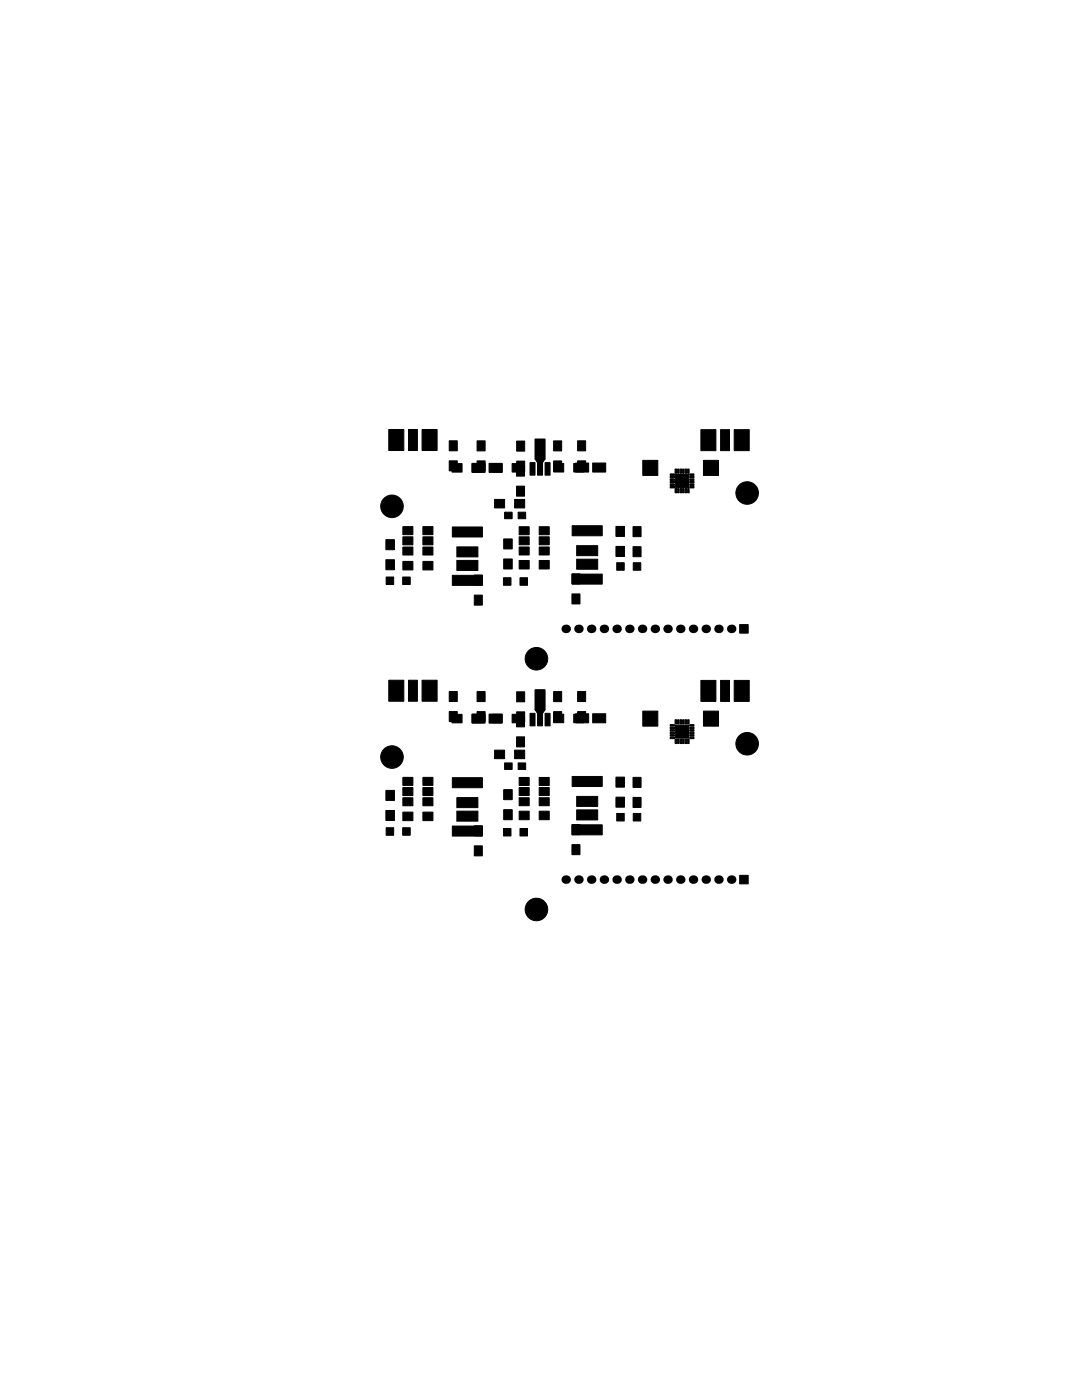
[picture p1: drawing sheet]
<svg xmlns="http://www.w3.org/2000/svg" width="216mm" height="279mm" viewBox="0 0 216 279" stroke-linecap="round" stroke-linejoin="round" font-family="sans-serif">
<g fill="#000" stroke="#000" stroke-width=".2">
<path d="M77.6 85.7h3v4.2h-3zM81.5 85.7h1.8v4.2h-1.8zM84.2 85.7h3v4.2h-3zM90.2 92.5h2v1.7h-2zM89.6 92h1.6v2h-1.6zM89.6 88h1.6v2h-1.6zM94.2 92.5h2v1.7h-2zM94.2 92.5h2.6v1.8h-2.6zM95.2 92h1.6v2h-1.6zM95.2 88h1.6v2h-1.6zM98.2 92.5h2v1.7h-2zM97.6 92.5h2.6v1.8h-2.6z"/>
<path d="M102.2 92.5h2v1.7h-2zM103.1 93h1.6v2h-1.6zM103.1 97h1.6v2h-1.6zM103.1 92h1.6v2h-1.6zM103.1 88h1.6v2h-1.6zM105.8 92.3h1v2.5h-1zM106.8 87.6h2v4h-2zM107.3 92.3h1v2.5h-1zM108.8 92.3h1v2.5h-1zM106.8 91.6h2l-.5 .7h-1zM110.5 92.5h2v1.7h-2zM110.5 92h1.6v2h-1.6z"/>
<path d="M110.5 88h1.6v2h-1.6zM114.5 92.5h2v1.7h-2zM115.3 92h1.6v2h-1.6zM115.3 88h1.6v2h-1.6zM114.9 92.4h2.6v1.8h-2.6zM118.3 92.4h2.6v1.8h-2.6zM128.3 91.9h3v3h-3zM133.7 94.6h.9v.3h-.9zM133.7 95.1h.9v.3h-.9zM133.7 95.6h.9v.3h-.9zM133.7 96.1h.9v.3h-.9zM133.7 96.6h.9v.3h-.9z"/>
<path d="M133.7 97.1h.9v.3h-.9zM134.7 93.6h.3v.9h-.3zM134.7 97.5h.3v.9h-.3zM135.2 93.6h.3v.9h-.3zM135.2 97.5h.3v.9h-.3zM135.7 93.6h.3v.9h-.3zM135.7 97.5h.3v.9h-.3zM134.8 94.7h1.3v1.3h-1.3zM134.8 96h1.3v1.3h-1.3zM136.2 93.6h.3v.9h-.3zM136.2 97.5h.3v.9h-.3zM136.7 93.6h.3v.9h-.3z"/>
<path d="M136.7 97.5h.3v.9h-.3zM137.2 93.6h.3v.9h-.3zM137.2 97.5h.3v.9h-.3zM136.1 94.7h1.3v1.3h-1.3zM136.1 96h1.3v1.3h-1.3zM137.6 97.1h.9v.3h-.9zM137.6 96.6h.9v.3h-.9zM137.6 96.1h.9v.3h-.9zM137.6 95.6h.9v.3h-.9zM137.6 95.1h.9v.3h-.9zM137.6 94.6h.9v.3h-.9zM139.9 85.7h3v4.2h-3z"/>
<path d="M140.4 91.9h3v3h-3zM143.8 85.7h1.8v4.2h-1.8zM146.5 85.7h3v4.2h-3zM77.1 115.2h1.5v1.5h-1.5zM77 111.7h1.7v2h-1.7zM77 107.7h1.7v2h-1.7zM80.4 112h2v1.7h-2zM80.4 115.2h1.5v1.5h-1.5zM80.4 107.1h2v1.6h-2zM80.4 109.2h2v1.6h-2zM80.4 105.1h2v1.6h-2zM84.4 112h2v1.7h-2z"/>
<path d="M84.4 107.1h2v1.6h-2zM84.4 109.2h2v1.6h-2zM84.4 105.1h2v1.6h-2zM90.3 105.2h6v2h-6zM90.3 114.8h6v2h-6zM94.6 114.8h1.6v2h-1.6zM94.6 118.8h1.6v2h-1.6zM91.2 111.8h4.2v2h-4.2zM91.2 109.1h4.2v2h-4.2zM98.7 99.7h2v1.7h-2zM100.5 115.3h1.5v1.5h-1.5zM100.7 102.2h1.5v1.3h-1.5z"/>
<path d="M100.5 111.6h1.7v2h-1.7zM100.5 107.6h1.7v2h-1.7zM102.7 99.7h2v1.7h-2zM103.6 107.1h2v1.6h-2zM103.6 109.2h2v1.6h-2zM103.6 111.9h2v1.7h-2zM103.6 105.1h2v1.6h-2zM103.4 102.2h1.5v1.3h-1.5zM103.8 115.3h1.5v1.5h-1.5zM107.6 107.1h2v1.6h-2zM107.6 109.2h2v1.6h-2zM107.6 111.9h2v1.7h-2z"/>
<path d="M107.6 105.1h2v1.6h-2zM114.1 114.5h1.6v2h-1.6zM114.1 118.5h1.6v2h-1.6zM114.2 104.9h6v2h-6zM114.2 114.6h6v2h-6zM115.1 111.6h4.2v2h-4.2zM115.1 108.9h4.2v2h-4.2zM123.1 112.3h1.5v1.5h-1.5zM122.9 109.1h1.7v2h-1.7zM122.9 105.1h1.7v2h-1.7zM126.4 112.3h1.5v1.5h-1.5zM126.3 109.1h1.6v2h-1.6z"/>
<path d="M126.3 105.1h1.6v2h-1.6zM77.6 135.8h3v4.1h-3zM81.5 135.8h1.8v4.1h-1.8zM84.2 135.8h3v4.1h-3zM139.9 135.8h3v4.2h-3zM143.8 135.8h1.8v4.2h-1.8zM146.5 135.8h3v4.2h-3zM147.6 124.7h1.7v1.7h-1.7zM77 157.7h1.7v2h-1.7zM80.4 155.1h2v1.6h-2zM80.4 159.2h2v1.6h-2zM80.4 157.2h2v1.6h-2z"/>
<path d="M84.4 155.1h2v1.6h-2zM84.4 159.2h2v1.6h-2zM84.4 157.2h2v1.6h-2zM90.2 142.6h2v1.7h-2zM90.3 155.2h6v2h-6zM89.6 142h1.6v2h-1.6zM89.6 138h1.6v2h-1.6zM94.2 142.6h2v1.7h-2zM94.2 142.5h2.6v1.8h-2.6zM95.2 142h1.6v2h-1.6zM95.2 138h1.6v2h-1.6zM98.2 142.6h2v1.7h-2z"/>
<path d="M98.7 149.7h2v1.7h-2zM97.6 142.5h2.6v1.8h-2.6zM102.2 142.6h2v1.7h-2zM100.7 152.3h1.5v1.3h-1.5zM100.5 157.6h1.7v2h-1.7zM102.7 149.7h2v1.7h-2zM103.1 143.1h1.6v2h-1.6zM103.1 147.1h1.6v2h-1.6zM103.6 155.2h2v1.6h-2zM103.6 157.2h2v1.6h-2zM103.1 142.1h1.6v2h-1.6zM103.1 138.1h1.6v2h-1.6z"/>
<path d="M103.4 152.3h1.5v1.3h-1.5zM105.8 142.4h1v2.5h-1zM106.8 137.7h2v4h-2zM107.3 142.4h1v2.5h-1zM107.6 155.2h2v1.6h-2zM107.6 157.2h2v1.6h-2zM108.8 142.4h1v2.5h-1zM106.8 141.6h2l-.5 .8h-1zM110.5 142.5h2v1.7h-2zM110.5 142h1.6v2h-1.6zM110.5 138h1.6v2h-1.6zM114.2 155h6v2h-6z"/>
<path d="M114.5 142.5h2v1.7h-2zM115.3 142h1.6v2h-1.6zM115.3 138h1.6v2h-1.6zM114.9 142.4h2.6v1.8h-2.6zM118.3 142.4h2.6v1.8h-2.6zM122.9 155.1h1.7v2h-1.7zM126.3 155.1h1.6v2h-1.6zM128.3 141.9h3v3h-3zM133.7 144.6h.9v.3h-.9zM133.7 145.1h.9v.3h-.9zM133.7 145.6h.9v.3h-.9zM133.7 146.1h.9v.3h-.9z"/>
<path d="M133.7 146.6h.9v.3h-.9zM133.7 147.1h.9v.3h-.9zM134.7 143.6h.3v.9h-.3zM134.7 147.5h.3v.9h-.3zM135.2 143.6h.3v.9h-.3zM135.2 147.5h.3v.9h-.3zM135.7 143.6h.3v.9h-.3zM135.7 147.5h.3v.9h-.3zM134.8 144.7h1.3v1.3h-1.3zM134.8 146h1.3v1.3h-1.3zM136.2 143.6h.3v.9h-.3zM136.2 147.5h.3v.9h-.3z"/>
<path d="M136.7 143.6h.3v.9h-.3zM136.7 147.5h.3v.9h-.3zM137.2 143.6h.3v.9h-.3zM137.2 147.5h.3v.9h-.3zM136.1 144.7h1.3v1.3h-1.3zM136.1 146h1.3v1.3h-1.3zM137.6 147.1h.9v.3h-.9zM137.6 146.6h.9v.3h-.9zM137.6 146.1h.9v.3h-.9zM137.6 145.6h.9v.3h-.9zM137.6 145.1h.9v.3h-.9zM137.6 144.6h.9v.3h-.9z"/>
<path d="M140.4 141.9h3v3h-3zM77.1 165.2h1.5v1.5h-1.5zM77 161.7h1.7v2h-1.7zM80.4 162.1h2v1.7h-2zM80.4 165.2h1.5v1.5h-1.5zM84.4 162.1h2v1.7h-2zM90.3 164.9h6v2h-6zM94.6 164.8h1.6v2h-1.6zM94.6 168.8h1.6v2h-1.6zM91.2 161.9h4.2v2h-4.2zM91.2 159.2h4.2v2h-4.2zM100.5 165.3h1.5v1.5h-1.5z"/>
<path d="M100.5 161.6h1.7v2h-1.7zM103.6 161.9h2v1.7h-2zM103.6 159.2h2v1.6h-2zM103.8 165.3h1.5v1.5h-1.5zM107.6 161.9h2v1.7h-2zM107.6 159.2h2v1.6h-2zM114.1 164.6h1.6v2h-1.6zM114.1 168.6h1.6v2h-1.6zM114.2 164.6h6v2h-6zM115.1 161.6h4.2v2h-4.2zM115.1 158.9h4.2v2h-4.2zM123.1 162.3h1.5v1.5h-1.5z"/>
<path d="M122.9 159.1h1.7v2h-1.7zM126.4 162.3h1.5v1.5h-1.5zM126.3 159.1h1.6v2h-1.6zM147.6 174.7h1.7v1.7h-1.7z"/>
<circle cx="149.1" cy="98.4" r="2.25"/>
<circle cx="78.2" cy="101" r="2.25"/>
<circle cx="107" cy="131.5" r="2.25"/>
<circle cx="78.2" cy="151.1" r="2.25"/>
<circle cx="149.1" cy="148.4" r="2.25"/>
<circle cx="107" cy="181.5" r="2.25"/>
</g>
<g fill="#000">
<circle cx="112.9" cy="125.5" r=".85"/>
<circle cx="115.4" cy="125.5" r=".85"/>
<circle cx="118" cy="125.5" r=".85"/>
<circle cx="120.5" cy="125.5" r=".85"/>
<circle cx="123" cy="125.5" r=".85"/>
<circle cx="125.6" cy="125.5" r=".85"/>
<circle cx="128.1" cy="125.5" r=".85"/>
<circle cx="130.7" cy="125.5" r=".85"/>
<circle cx="133.2" cy="125.5" r=".85"/>
<circle cx="135.7" cy="125.5" r=".85"/>
<circle cx="138.3" cy="125.5" r=".85"/>
<circle cx="140.8" cy="125.5" r=".85"/>
<circle cx="143.4" cy="125.5" r=".85"/>
<circle cx="145.9" cy="125.5" r=".85"/>
<circle cx="112.9" cy="175.5" r=".85"/>
<circle cx="115.4" cy="175.5" r=".85"/>
<circle cx="118" cy="175.5" r=".85"/>
<circle cx="120.5" cy="175.5" r=".85"/>
<circle cx="123" cy="175.5" r=".85"/>
<circle cx="125.6" cy="175.5" r=".85"/>
<circle cx="128.1" cy="175.5" r=".85"/>
<circle cx="130.7" cy="175.5" r=".85"/>
<circle cx="133.2" cy="175.5" r=".85"/>
<circle cx="135.7" cy="175.5" r=".85"/>
<circle cx="138.3" cy="175.5" r=".85"/>
<circle cx="140.8" cy="175.5" r=".85"/>
<circle cx="143.4" cy="175.5" r=".85"/>
<circle cx="145.9" cy="175.5" r=".85"/>
</g>
</svg>
